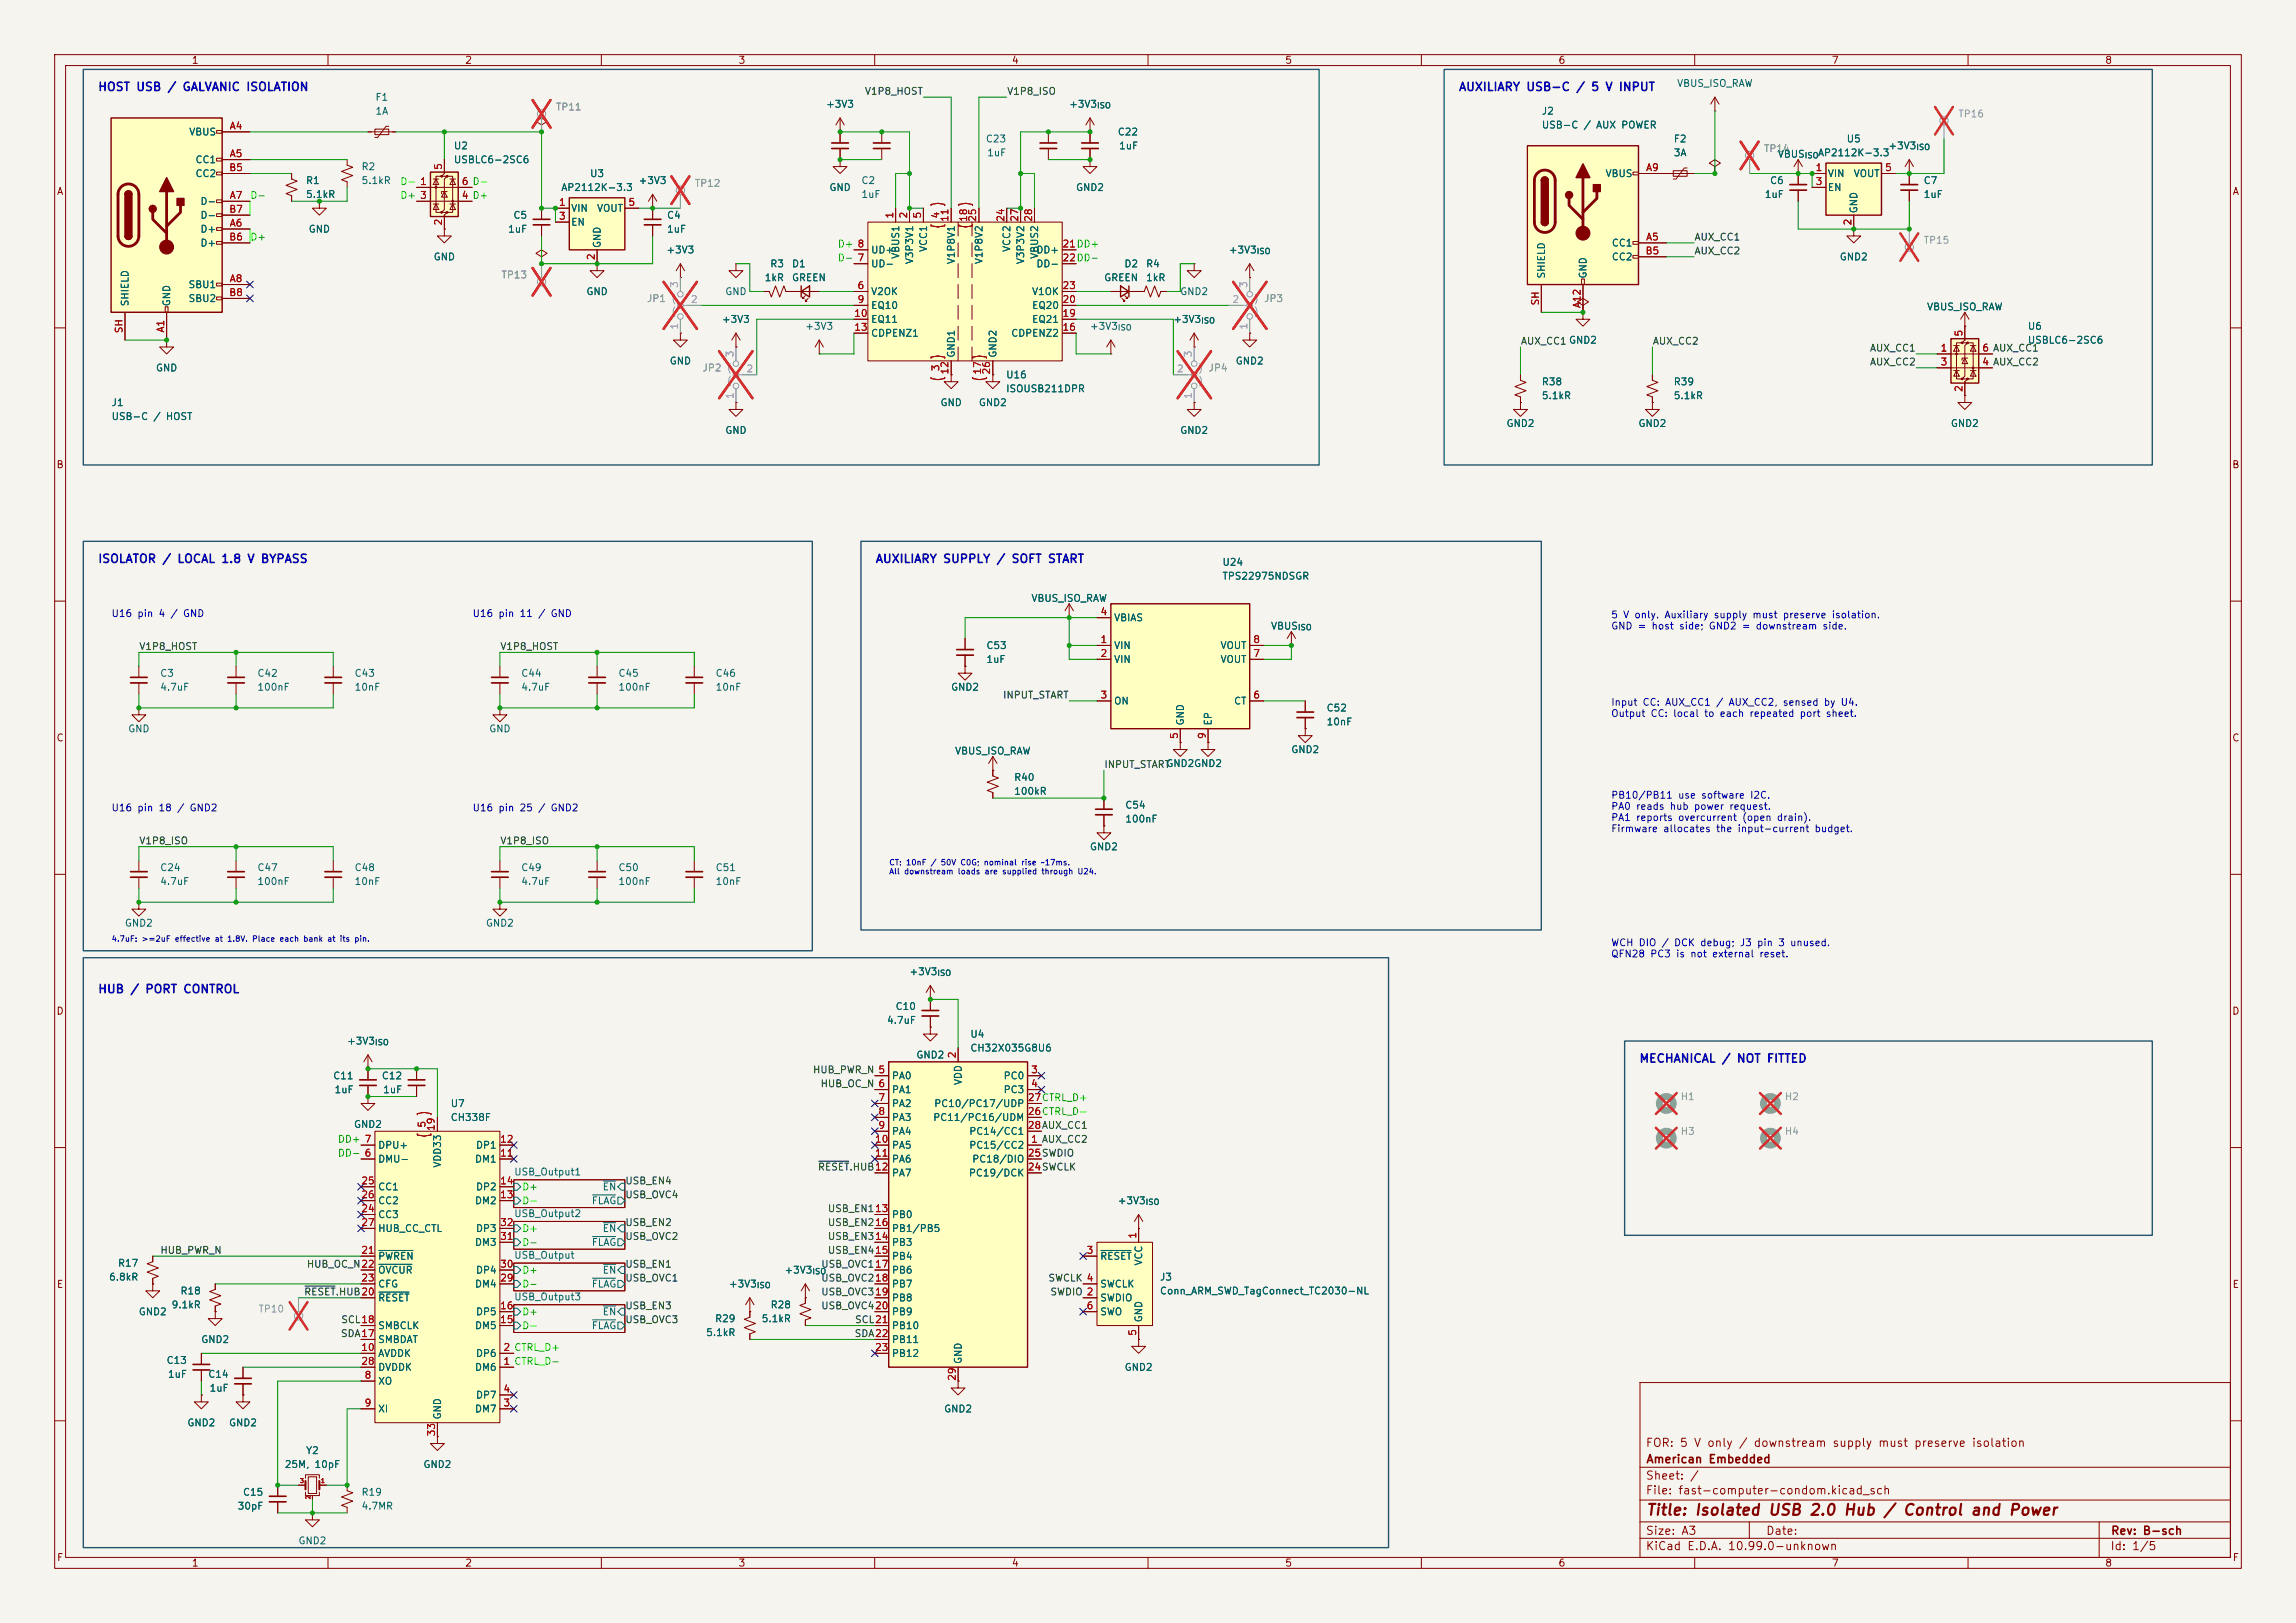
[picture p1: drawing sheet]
<svg xmlns="http://www.w3.org/2000/svg" width="420mm" height="297mm" viewBox="0 0 420 297" stroke-linecap="round" stroke-linejoin="round" font-family="sans-serif">
<defs><g id="words">
<text font-size="2" fill="#840000" x="301" y="277.8">Title: Isolated USB 2.0 Hub / Control and Power</text>
<g font-size="1.5" fill="#0000c2">
<text x="17.8" y="17">HOST USB / GALVANIC ISOLATION</text>
<text x="266.7" y="17">AUXILIARY USB-C / 5 V INPUT</text>
<text x="17.8" y="103.4">ISOLATOR / LOCAL 1.8 V BYPASS</text>
<text x="160.1" y="103.4">AUXILIARY SUPPLY / SOFT START</text>
<text x="17.8" y="182.1">HUB / PORT CONTROL</text>
<text x="299.8" y="194.8">MECHANICAL / NOT FITTED</text>
</g>
<g font-size="1.5" fill="#840000">
<text x="300.9" y="265.1">FOR: 5 V only / downstream supply must preserve isolation</text>
<text x="301" y="268.1">American Embedded</text>
<text x="300.9" y="273.8">File: fast-computer-condom.kicad_sch</text>
<text x="300.9" y="271.1">Sheet: /</text>
<text x="300.9" y="281.2">Size: A3</text>
<text x="322.9" y="281.2">Date:</text>
<text x="386" y="281.2">Rev: B-sch</text>
<text x="300.9" y="284">KiCad E.D.A. 10.99.0-unknown</text>
<text x="385.9" y="284">Id: 1/5</text>
</g>
<g font-size="1.3" fill="#840000">
<text x="35" y="12">1</text>
<text x="85" y="12">2</text>
<text x="135" y="12">3</text>
<text x="185" y="12">4</text>
<text x="235" y="12">5</text>
<text x="285" y="12">6</text>
<text x="335" y="12">7</text>
<text x="385" y="12">8</text>
<text x="10.3" y="36">A</text>
<text x="408.3" y="36">A</text>
<text x="10.2" y="86">B</text>
<text x="408.2" y="86">B</text>
<text x="10.2" y="136">C</text>
<text x="408.2" y="136">C</text>
<text x="10.2" y="186">D</text>
<text x="408.2" y="186">D</text>
<text x="10.3" y="236">E</text>
<text x="408.3" y="236">E</text>
<text x="10.3" y="286">F</text>
<text x="35" y="287">1</text>
<text x="85" y="287">2</text>
<text x="135" y="287">3</text>
<text x="185" y="287">4</text>
<text x="235" y="287">5</text>
<text x="285" y="287">6</text>
<text x="335" y="287">7</text>
<text x="385" y="287">8</text>
<text x="408.3" y="286">F</text>
</g>
<g font-size="1.3" fill="#0f0f0f">
<text x="158.1" y="17.7">V1P8_HOST</text>
<text x="184.1" y="17.7">V1P8_ISO</text>
<text x="309.9" y="46.9">AUX_CC2</text>
<text x="309.9" y="44.3">AUX_CC1</text>
<text x="278.1" y="63.4">AUX_CC1 GND2</text>
<text x="302.2" y="63.4">AUX_CC2</text>
<text x="341.9" y="64.6">AUX_CC1</text>
<text x="341.9" y="67.2">AUX_CC2</text>
<text x="25.4" y="119.3">V1P8_HOST</text>
<text x="91.4" y="119.3">V1P8_HOST</text>
<text x="183.4" y="128.1">INPUT_START</text>
<text x="201.9" y="140.8">INPUT_START</text>
<text x="25.4" y="154.8">V1P8_ISO</text>
<text x="91.4" y="154.8">V1P8_ISO</text>
<text x="148.6" y="196.7">HUB_PWR_N 5</text>
<text x="150" y="199.3">HUB_OC_N 6</text>
<text x="149.5" y="214.5">RESET.HUB12</text>
<text x="114.3" y="219.6">USB_OVC4</text>
<text x="114.3" y="217">USB_EN4</text>
<text x="114.3" y="227.2">USB_OVC2</text>
<text x="114.3" y="224.7">USB_EN2</text>
<text x="151.3" y="227.2">USB_EN314</text>
<text x="151.3" y="224.7">USB_EN216</text>
<text x="151.3" y="222.1">USB_EN113</text>
<text x="29.2" y="229.7">HUB_PWR_N</text>
<text x="56" y="232.3">HUB_OC_N22</text>
<text x="114.3" y="232.3">USB_EN1</text>
<text x="150.1" y="232.3">USB_OVC117</text>
<text x="151.3" y="229.7">USB_EN415</text>
<text x="55.5" y="237.4">RESET.HUB20</text>
<text x="114.3" y="239.9">USB_EN3</text>
<text x="114.3" y="234.8">USB_OVC1</text>
<text x="150.1" y="239.9">USB_OVC420</text>
<text x="150.1" y="237.4">USB_OVC319</text>
<text x="150.1" y="234.8">USB_OVC218</text>
<text x="191.7" y="234.8">SWCLK 4</text>
<text x="192" y="237.4">SWDIO 2</text>
<text x="62.2" y="245">SDA17</text>
<text x="62.3" y="242.4">SCL18</text>
<text x="114.3" y="242.4">USB_OVC3</text>
<text x="156.2" y="245">SDA22</text>
<text x="156.3" y="242.4">SCL21</text>
</g>
<g font-size="1.3" fill="#006464">
<text x="306.7" y="16.2">VBUS_ISO_RAW</text>
<text x="68.6" y="18.7">F1</text>
<text x="68.6" y="21.3">1A</text>
<text x="151" y="20">+3V3</text>
<text x="195.5" y="20">+3V3</text>
<text x="281.9" y="21.3">J2</text>
<text x="281.9" y="23.8">USB-C / AUX POWER</text>
<text x="34.5" y="25.1">VBUS</text>
<text x="82.9" y="27.6">U2</text>
<text x="180.2" y="26.4">C23</text>
<text x="180.5" y="28.9">1uF</text>
<text x="204.4" y="25.1">C22</text>
<text x="204.6" y="27.6">1uF</text>
<text x="306.1" y="26.4">F2</text>
<text x="306.1" y="28.9">3A</text>
<text x="325.1" y="29.2">VBUS</text>
<text x="332.4" y="28.9">AP2112K-3.3</text>
<text x="337.7" y="26.4">U5</text>
<text x="345.3" y="27.6">+3V3</text>
<text x="35.6" y="30.2">CC1</text>
<text x="35.6" y="32.7">CC2</text>
<text x="55.9" y="34">R1</text>
<text x="66" y="31.4">R2</text>
<text x="66" y="34">5.1kR</text>
<text x="82.9" y="30.2">USBLC6-2SC6</text>
<text x="102.6" y="35.3">AP2112K-3.3</text>
<text x="107.8" y="32.7">U3</text>
<text x="116.7" y="34">+3V3</text>
<text x="151.6" y="35.3">GND</text>
<text x="157.5" y="34">C2</text>
<text x="196.7" y="35.3">GND2</text>
<text x="293.6" y="32.7">VBUS</text>
<text x="323.7" y="34">C6</text>
<text x="334.2" y="32.7">VIN</text>
<text x="334.2" y="35.3">EN</text>
<text x="339" y="32.7">VOUT</text>
<text x="351.8" y="34">C7</text>
<text x="36.6" y="37.8">D-</text>
<text x="36.6" y="40.3">D-</text>
<text x="55.9" y="36.5">5.1kR</text>
<text x="93.8" y="40.3">C5</text>
<text x="104.4" y="39.1">VIN</text>
<text x="104.4" y="41.6">EN</text>
<text x="109.1" y="39.1">VOUT</text>
<text x="121.9" y="40.3">C4</text>
<text x="157.5" y="36.5">1uF</text>
<text x="322.7" y="36.5">1uF</text>
<text x="340.1" y="39.1" transform="rotate(-90 340.1 39.1)">GND</text>
<text x="351.8" y="36.5">1uF</text>
<text x="36.6" y="42.9">D+</text>
<text x="36.6" y="45.4">D+</text>
<text x="56.4" y="42.9">GND</text>
<text x="79.2" y="48">GND</text>
<text x="92.8" y="42.9">1uF</text>
<text x="110.2" y="45.5" transform="rotate(-90 110.2 45.5)">GND</text>
<text x="121.8" y="46.7">+3V3</text>
<text x="121.9" y="42.9">1uF</text>
<text x="159.2" y="46.7">UD+</text>
<text x="164.8" y="47.5" transform="rotate(-90 164.8 47.5)">VBUS1</text>
<text x="169.9" y="46.2" transform="rotate(-90 169.9 46.2)">VCC1</text>
<text x="185.1" y="46.2" transform="rotate(-90 185.1 46.2)">VCC2</text>
<text x="189.5" y="46.7">DD+</text>
<text x="190.2" y="47.5" transform="rotate(-90 190.2 47.5)">VBUS2</text>
<text x="224.7" y="46.7">+3V3</text>
<text x="294.7" y="45.4">CC1</text>
<text x="294.7" y="48">CC2</text>
<text x="336.4" y="48">GND2</text>
<text x="34.4" y="53">SBU1</text>
<text x="139.8" y="51.8">1kR</text>
<text x="140.8" y="49.2">R3</text>
<text x="144.8" y="49.2">D1</text>
<text x="144.8" y="51.8">GREEN</text>
<text x="159.2" y="49.2">UD-</text>
<text x="167.3" y="48.5" transform="rotate(-90 167.3 48.5)">V3P3V1</text>
<text x="175" y="48.5" transform="rotate(-90 175 48.5)">V1P8V1</text>
<text x="180" y="48.5" transform="rotate(-90 180 48.5)">V1P8V2</text>
<text x="187.7" y="48.5" transform="rotate(-90 187.7 48.5)">V3P3V2</text>
<text x="189.5" y="49.2">DD-</text>
<text x="201.9" y="51.8">GREEN</text>
<text x="205.6" y="49.2">D2</text>
<text x="209.5" y="49.2">R4</text>
<text x="209.5" y="51.8">1kR</text>
<text x="282.9" y="51.1" transform="rotate(-90 282.9 51.1)">SHIELD</text>
<text x="290.5" y="51.1" transform="rotate(-90 290.5 51.1)">GND</text>
<text x="23.8" y="56.2" transform="rotate(-90 23.8 56.2)">SHIELD</text>
<text x="31.4" y="56.2" transform="rotate(-90 31.4 56.2)">GND</text>
<text x="34.4" y="55.6">SBU2</text>
<text x="107.2" y="54.3">GND</text>
<text x="132" y="59.4">+3V3</text>
<text x="132.6" y="54.3">GND</text>
<text x="159.2" y="54.3">V2OK</text>
<text x="159.2" y="56.8">EQ10</text>
<text x="159.2" y="59.4">EQ11</text>
<text x="188.7" y="54.3">V1OK</text>
<text x="188.7" y="59.4">EQ21</text>
<text x="188.7" y="56.8">EQ20</text>
<text x="214.5" y="59.4">+3V3</text>
<text x="215.8" y="54.3">GND2</text>
<text x="352.4" y="57.1">VBUS_ISO_RAW</text>
<text x="147.2" y="60.7">+3V3</text>
<text x="159.2" y="61.9">CDPENZ1</text>
<text x="175" y="65.6" transform="rotate(-90 175 65.6)">GND1</text>
<text x="182.6" y="65.6" transform="rotate(-90 182.6 65.6)">GND2</text>
<text x="184.9" y="61.9">CDPENZ2</text>
<text x="199.3" y="60.7">+3V3</text>
<text x="286.9" y="63.2">GND2</text>
<text x="370.8" y="60.7">U6</text>
<text x="370.8" y="63.2">USBLC6-2SC6</text>
<text x="28.4" y="68.3">GND</text>
<text x="122.4" y="67">GND</text>
<text x="183.9" y="69.5">U16</text>
<text x="225.9" y="67">GND2</text>
<text x="281.9" y="70.8">R38</text>
<text x="306.1" y="70.8">R39</text>
<text x="20.3" y="74.6">J1</text>
<text x="20.3" y="77.2">USB-C / HOST</text>
<text x="171.9" y="74.6">GND</text>
<text x="178.9" y="74.6">GND2</text>
<text x="183.9" y="72.1">ISOUSB211DPR</text>
<text x="281.9" y="73.4">5.1kR</text>
<text x="306.1" y="73.4">5.1kR</text>
<text x="132.6" y="79.7">GND</text>
<text x="215.8" y="79.7">GND2</text>
<text x="275.5" y="78.4">GND2</text>
<text x="299.6" y="78.4">GND2</text>
<text x="356.7" y="78.4">GND2</text>
<text x="223.5" y="103.8">U24</text>
<text x="223.5" y="106.4">TPS22975NDSGR</text>
<text x="188.6" y="110.4">VBUS_ISO_RAW</text>
<text x="203.7" y="114">VBIAS</text>
<text x="180.3" y="119.1">C53</text>
<text x="203.7" y="119.1">VIN</text>
<text x="223.1" y="119.1">VOUT</text>
<text x="232.4" y="115.5">VBUS</text>
<text x="29.2" y="124.2">C3</text>
<text x="47" y="124.2">C42</text>
<text x="64.8" y="124.2">C43</text>
<text x="95.2" y="124.2">C44</text>
<text x="113" y="124.2">C45</text>
<text x="130.8" y="124.2">C46</text>
<text x="180.3" y="121.6">1uF</text>
<text x="203.7" y="121.6">VIN</text>
<text x="223.1" y="121.6">VOUT</text>
<text x="29.2" y="126.7">4.7uF</text>
<text x="47" y="126.7">100nF</text>
<text x="64.8" y="126.7">10nF</text>
<text x="95.2" y="126.7">4.7uF</text>
<text x="113" y="126.7">100nF</text>
<text x="130.8" y="126.7">10nF</text>
<text x="173.9" y="126.7">GND2</text>
<text x="203.7" y="129.2">ON</text>
<text x="225.6" y="129.2">CT</text>
<text x="242.6" y="130.5">C52</text>
<text x="23.3" y="134.3">GND</text>
<text x="89.4" y="134.3">GND</text>
<text x="216.9" y="132.9" transform="rotate(-90 216.9 132.9)">GND</text>
<text x="221.9" y="132.9" transform="rotate(-90 221.9 132.9)">EP</text>
<text x="242.6" y="133">10nF</text>
<text x="174.6" y="138.4">VBUS_ISO_RAW</text>
<text x="185.4" y="143.2">R40</text>
<text x="213.2" y="140.7">GND2GND2</text>
<text x="236.1" y="138.1">GND2</text>
<text x="185.4" y="145.7">100kR</text>
<text x="205.7" y="148.3">C54</text>
<text x="199.3" y="155.9">GND2</text>
<text x="205.7" y="150.8">100nF</text>
<text x="29.2" y="159.7">C24</text>
<text x="47" y="159.7">C47</text>
<text x="64.8" y="159.7">C48</text>
<text x="95.2" y="159.7">C49</text>
<text x="113" y="159.7">C50</text>
<text x="130.8" y="159.7">C51</text>
<text x="29.2" y="162.3">4.7uF</text>
<text x="47" y="162.3">100nF</text>
<text x="64.8" y="162.3">10nF</text>
<text x="95.2" y="162.3">4.7uF</text>
<text x="113" y="162.3">100nF</text>
<text x="130.8" y="162.3">10nF</text>
<text x="22.7" y="169.9">GND2</text>
<text x="88.8" y="169.9">GND2</text>
<text x="166.3" y="178.8">+3V3</text>
<text x="163.7" y="185.1">C10</text>
<text x="63.4" y="191.5">+3V3</text>
<text x="162.1" y="187.7">4.7uF</text>
<text x="177.4" y="190.2">U4</text>
<text x="60.8" y="197.8">C11</text>
<text x="69.7" y="197.8">C12</text>
<text x="163" y="197.8">PA0</text>
<text x="167.5" y="194">GND2</text>
<text x="177.4" y="192.7">CH32X035G8U6</text>
<text x="183.5" y="197.8">PC0</text>
<text x="61.1" y="200.4">1uF</text>
<text x="70" y="200.4">1uF</text>
<text x="82.3" y="202.9">U7</text>
<text x="163" y="200.4">PA1</text>
<text x="163" y="202.9">PA2</text>
<text x="170.8" y="202.9">PC10/PC17/UDP</text>
<text x="176.2" y="198.7" transform="rotate(-90 176.2 198.7)">VDD</text>
<text x="183.5" y="200.4">PC3</text>
<text x="64.6" y="206.7">GND2</text>
<text x="82.3" y="205.4">CH338F</text>
<text x="163" y="205.4">PA3</text>
<text x="163" y="208">PA4</text>
<text x="170.6" y="205.4">PC11/PC16/UDM</text>
<text x="177.2" y="208">PC14/CC1</text>
<text x="69.1" y="213.1">DMU-</text>
<text x="69.1" y="210.5">DPU+</text>
<text x="81" y="213.8" transform="rotate(-90 81 213.8)">VDD33</text>
<text x="86.8" y="213.1">DM1</text>
<text x="87" y="210.5">DP1</text>
<text x="94" y="215.4">USB_Output1</text>
<text x="163" y="210.5">PA5</text>
<text x="163" y="213.1">PA6</text>
<text x="163" y="215.6">PA7</text>
<text x="177.1" y="215.6">PC19/DCK</text>
<text x="177.2" y="210.5">PC15/CC2</text>
<text x="177.7" y="213.1">PC18/DIO</text>
<text x="69.1" y="218.1">CC1</text>
<text x="69.1" y="220.7">CC2</text>
<text x="86.8" y="220.7">DM2</text>
<text x="87" y="218.1">DP2</text>
<text x="108.1" y="220.7">FLAG</text>
<text x="110.1" y="218.1">EN</text>
<text x="204.4" y="220.7">+3V3</text>
<text x="69.1" y="223.2">CC3</text>
<text x="69.1" y="225.8">HUB_CC_CTL</text>
<text x="87" y="225.8">DP3</text>
<text x="94" y="223">USB_Output2</text>
<text x="110.1" y="225.8">EN</text>
<text x="163" y="223.2">PB0</text>
<text x="163" y="225.8">PB1/PB5</text>
<text x="21.5" y="232.1">R17</text>
<text x="69.1" y="230.8">PWREN</text>
<text x="69.1" y="233.4">OVCUR</text>
<text x="86.8" y="228.3">DM3</text>
<text x="87" y="233.4">DP4</text>
<text x="94" y="230.6">USB_Output</text>
<text x="108.1" y="228.3">FLAG</text>
<text x="110.1" y="233.4">EN</text>
<text x="143.4" y="233.4">+3V3</text>
<text x="163" y="228.3">PB3</text>
<text x="163" y="230.8">PB4</text>
<text x="163" y="233.4">PB6</text>
<text x="201.1" y="230.8">RESET</text>
<text x="209.2" y="231.7" transform="rotate(-90 209.2 231.7)">VCC</text>
<text x="19.8" y="234.6">6.8kR</text>
<text x="31.3" y="239.7">9.1kR</text>
<text x="32.9" y="237.2">R18</text>
<text x="69.1" y="238.5">RESET</text>
<text x="69.1" y="235.9">CFG</text>
<text x="86.8" y="235.9">DM4</text>
<text x="94" y="238.3">USB_Output3</text>
<text x="108.1" y="235.9">FLAG</text>
<text x="133.2" y="235.9">+3V3</text>
<text x="140.9" y="239.7">R28</text>
<text x="163" y="235.9">PB7</text>
<text x="163" y="238.5">PB8</text>
<text x="201.1" y="238.5">SWDIO</text>
<text x="201.1" y="235.9">SWCLK</text>
<text x="212.1" y="234.6">J3</text>
<text x="212.1" y="237.2">Conn_ARM_SWD_TagConnect_TC2030-NL</text>
<text x="25.3" y="241">GND2</text>
<text x="69.1" y="243.5">SMBCLK</text>
<text x="86.8" y="243.5">DM5</text>
<text x="87" y="241">DP5</text>
<text x="108.1" y="243.5">FLAG</text>
<text x="110.1" y="241">EN</text>
<text x="129.1" y="244.8">5.1kR</text>
<text x="130.7" y="242.3">R29</text>
<text x="139.2" y="242.3">5.1kR</text>
<text x="163" y="241">PB9</text>
<text x="163" y="243.5">PB10</text>
<text x="201.1" y="241">SWO</text>
<text x="209.2" y="242.1" transform="rotate(-90 209.2 242.1)">GND</text>
<text x="30.4" y="249.9">C13</text>
<text x="36.7" y="246.1">GND2</text>
<text x="69.1" y="248.6">AVDDK</text>
<text x="69.1" y="246.1">SMBDAT</text>
<text x="69.1" y="251.2">DVDDK</text>
<text x="86.8" y="251.2">DM6</text>
<text x="87" y="248.6">DP6</text>
<text x="163" y="246.1">PB11</text>
<text x="163" y="248.6">PB12</text>
<text x="176.2" y="249.7" transform="rotate(-90 176.2 249.7)">GND</text>
<text x="205.6" y="251.2">GND2</text>
<text x="30.6" y="252.4">1uF</text>
<text x="38" y="252.4">C14</text>
<text x="38.2" y="255">1uF</text>
<text x="69.1" y="253.7">XO</text>
<text x="87" y="256.2">DP7</text>
<text x="34.2" y="261.3">GND2</text>
<text x="41.8" y="261.3">GND2</text>
<text x="69.1" y="258.8">XI</text>
<text x="81" y="259.9" transform="rotate(-90 81 259.9)">GND</text>
<text x="86.8" y="258.8">DM7</text>
<text x="172.6" y="258.8">GND2</text>
<text x="52" y="268.9">25M, 10pF</text>
<text x="55.9" y="266.4">Y2</text>
<text x="77.3" y="268.9">GND2</text>
<text x="44.3" y="274">C15</text>
<text x="66" y="274">R19</text>
<text x="43.4" y="276.6">30pF</text>
<text x="66" y="276.6">4.7MR</text>
<text x="54.5" y="282.9">GND2</text>
</g>
<g font-size="1.3" fill="#a90000">
<text x="41.9" y="24">A4</text>
<text x="41.9" y="29.1">A5</text>
<text x="41.8" y="31.6">B5</text>
<text x="76.7" y="34.2">1</text>
<text x="81.1" y="31.2" transform="rotate(-90 81.1 31.2)">5</text>
<text x="84.4" y="34.2">6 D-</text>
<text x="84.4" y="34.2">6</text>
<text x="301" y="31.6">A9</text>
<text x="332" y="31.6">1</text>
<text x="332" y="34.2">3</text>
<text x="344.7" y="31.6">5</text>
<text x="41.8" y="39.2">B7</text>
<text x="41.9" y="41.8">A6</text>
<text x="41.9" y="36.7">A7</text>
<text x="76.7" y="36.7">3</text>
<text x="81.1" y="41.4" transform="rotate(-90 81.1 41.4)">2</text>
<text x="84.4" y="36.7">4 D+</text>
<text x="84.4" y="36.7">4</text>
<text x="102.1" y="38">1</text>
<text x="102.1" y="40.5">3</text>
<text x="114.8" y="38">5</text>
<text x="163.7" y="40.1" transform="rotate(-90 163.7 40.1)">1</text>
<text x="166.2" y="40.1" transform="rotate(-90 166.2 40.1)">2</text>
<text x="168.8" y="40.1" transform="rotate(-90 168.8 40.1)">5</text>
<text x="172.1" y="40.1" transform="rotate(-90 172.1 40.1)">4</text>
<text x="173.8" y="40.7" transform="rotate(-90 173.8 40.7)">11</text>
<text x="177.2" y="40.7" transform="rotate(-90 177.2 40.7)">18</text>
<text x="178.9" y="40.7" transform="rotate(-90 178.9 40.7)">25</text>
<text x="184" y="40.7" transform="rotate(-90 184 40.7)">24</text>
<text x="186.6" y="40.7" transform="rotate(-90 186.6 40.7)">27</text>
<text x="189.1" y="40.7" transform="rotate(-90 189.1 40.7)">28</text>
<text x="339" y="41.4" transform="rotate(-90 339 41.4)">2</text>
<text x="41.8" y="44.3">B6</text>
<text x="109.1" y="47.7" transform="rotate(-90 109.1 47.7)">2</text>
<text x="156.7" y="45.6">8</text>
<text x="194.2" y="45.6">21DD+</text>
<text x="194.2" y="45.6">21</text>
<text x="300.9" y="46.9">B5</text>
<text x="301" y="44.3">A5</text>
<text x="41.9" y="51.9">A8</text>
<text x="156.7" y="53.2">6</text>
<text x="156.7" y="48.1">7</text>
<text x="194.2" y="48.1">22DD-</text>
<text x="194.2" y="53.2">23</text>
<text x="194.2" y="48.1">22</text>
<text x="41.8" y="54.5">B8</text>
<text x="156.1" y="58.3">10</text>
<text x="156.7" y="55.7">9</text>
<text x="194.2" y="58.3">19</text>
<text x="194.2" y="55.7">20</text>
<text x="281.8" y="56" transform="rotate(-90 281.8 56)">SH</text>
<text x="289.4" y="56.5" transform="rotate(-90 289.4 56.5)">A12</text>
<text x="22.7" y="61.1" transform="rotate(-90 22.7 61.1)">SH</text>
<text x="30.3" y="61" transform="rotate(-90 30.3 61)">A1</text>
<text x="156.1" y="60.8">13</text>
<text x="194.2" y="60.8">16</text>
<text x="354.9" y="64.6">1</text>
<text x="359.3" y="61.7" transform="rotate(-90 359.3 61.7)">5</text>
<text x="362.5" y="64.6">6 AUX_CC1</text>
<text x="362.5" y="64.6">6</text>
<text x="172.1" y="68" transform="rotate(-90 172.1 68)">3</text>
<text x="173.8" y="68.6" transform="rotate(-90 173.8 68.6)">12</text>
<text x="179.7" y="68.6" transform="rotate(-90 179.7 68.6)">17</text>
<text x="181.4" y="68.6" transform="rotate(-90 181.4 68.6)">26</text>
<text x="354.9" y="67.2">3</text>
<text x="359.3" y="71.9" transform="rotate(-90 359.3 71.9)">2</text>
<text x="362.5" y="67.2">4 AUX_CC2</text>
<text x="362.5" y="67.2">4</text>
<text x="201.2" y="112.9">4</text>
<text x="201.2" y="118">1</text>
<text x="229.1" y="118">8</text>
<text x="201.2" y="120.5">2</text>
<text x="229.1" y="120.5">7</text>
<text x="201.2" y="128.1">3</text>
<text x="229.1" y="128.1">6</text>
<text x="215.8" y="135.4" transform="rotate(-90 215.8 135.4)">5</text>
<text x="220.8" y="135.4" transform="rotate(-90 220.8 135.4)">9</text>
<text x="160.6" y="196.7">5</text>
<text x="175.1" y="193.8" transform="rotate(-90 175.1 193.8)">2</text>
<text x="188.5" y="196.7">3</text>
<text x="160.6" y="201.8">7</text>
<text x="160.6" y="199.3">6</text>
<text x="187.9" y="201.8">27CTRL_D+</text>
<text x="187.9" y="201.8">27</text>
<text x="188.5" y="199.3">4</text>
<text x="66.6" y="209.4">7</text>
<text x="78.1" y="206.5" transform="rotate(-90 78.1 206.5)">5</text>
<text x="79.8" y="207.1" transform="rotate(-90 79.8 207.1)">19</text>
<text x="91.4" y="209.4">12</text>
<text x="160" y="209.4">10</text>
<text x="160.6" y="204.3">8</text>
<text x="160.6" y="206.9">9</text>
<text x="187.9" y="204.3">26CTRL_D-</text>
<text x="187.9" y="206.9">28AUX_CC1</text>
<text x="187.9" y="204.3">26</text>
<text x="187.9" y="206.9">28</text>
<text x="188.5" y="209.4">1 AUX_CC2</text>
<text x="188.5" y="209.4">1</text>
<text x="66.6" y="212">6</text>
<text x="91.4" y="212">11</text>
<text x="160" y="212">11</text>
<text x="160" y="214.5">12</text>
<text x="187.9" y="214.5">24SWCLK</text>
<text x="187.9" y="212">25SWDIO</text>
<text x="187.9" y="214.5">24</text>
<text x="187.9" y="212">25</text>
<text x="66" y="217">25</text>
<text x="66" y="219.6">26</text>
<text x="91.4" y="219.6">13</text>
<text x="91.4" y="217">14</text>
<text x="66" y="222.1">24</text>
<text x="66" y="224.7">27</text>
<text x="91.4" y="227.2">31</text>
<text x="91.4" y="224.7">32</text>
<text x="160" y="222.1">13</text>
<text x="160" y="227.2">14</text>
<text x="160" y="224.7">16</text>
<text x="208.1" y="226.8" transform="rotate(-90 208.1 226.8)">1</text>
<text x="66" y="229.7">21</text>
<text x="66" y="232.3">22</text>
<text x="91.4" y="232.3">30</text>
<text x="160" y="229.7">15</text>
<text x="160" y="232.3">17</text>
<text x="198.7" y="229.7">3</text>
<text x="66" y="234.8">23</text>
<text x="66" y="237.4">20</text>
<text x="91.4" y="239.9">16</text>
<text x="91.4" y="234.8">29</text>
<text x="160" y="234.8">18</text>
<text x="160" y="237.4">19</text>
<text x="160" y="239.9">20</text>
<text x="198.7" y="239.9">6</text>
<text x="198.7" y="237.4">2</text>
<text x="198.7" y="234.8">4</text>
<text x="66" y="245">17</text>
<text x="66" y="242.4">18</text>
<text x="91.4" y="242.4">15</text>
<text x="160" y="242.4">21</text>
<text x="160" y="245">22</text>
<text x="208.1" y="244.6" transform="rotate(-90 208.1 244.6)">5</text>
<text x="66" y="247.5">10</text>
<text x="66" y="250.1">28</text>
<text x="92" y="250.1">1 CTRL_D-</text>
<text x="92" y="247.5">2 CTRL_D+</text>
<text x="92" y="250.1">1</text>
<text x="92" y="247.5">2</text>
<text x="160" y="247.5">23</text>
<text x="66.6" y="252.6">8</text>
<text x="66.6" y="257.7">9</text>
<text x="92" y="257.7">3</text>
<text x="92" y="255.1">4</text>
<text x="175.1" y="252.8" transform="rotate(-90 175.1 252.8)">29</text>
<text x="79.9" y="263" transform="rotate(-90 79.9 263)">33</text>
</g>
<g font-size="1.3" fill="#939391">
<text x="101.6" y="20.5">TP11</text>
<text x="358.1" y="21.8">TP16</text>
<text x="322.6" y="28.1">TP14</text>
<text x="127" y="34.5">TP12</text>
<text x="351.8" y="44.9">TP15</text>
<text x="91.6" y="51.3">TP13</text>
<text x="118.2" y="55.6">JP1</text>
<text x="231.1" y="55.6">JP3</text>
<text x="128.4" y="68.3">JP2</text>
<text x="221" y="68.3">JP4</text>
<text x="307.3" y="201.6">H1</text>
<text x="326.4" y="201.6">H2</text>
<text x="307.3" y="208">H3</text>
<text x="326.4" y="208">H4</text>
<text x="47.2" y="240.5">TP10</text>
</g>
<g font-size="1.3" fill="#0f0">
<text x="73.1" y="34.2">D- 1</text>
<text x="45.7" y="36.7">D-</text>
<text x="73.1" y="36.7">D+ 3</text>
<text x="45.7" y="44.3">D+</text>
<text x="153.1" y="45.6">D+ 8</text>
<text x="153.1" y="48.1">D- 7</text>
<text x="61.7" y="209.4">DD+ 7</text>
<text x="61.7" y="212">DD- 6</text>
<text x="95.4" y="218.1">D+</text>
<text x="95.4" y="220.7">D-</text>
<text x="95.4" y="225.8">D+</text>
<text x="95.4" y="233.4">D+</text>
<text x="95.4" y="228.3">D-</text>
<text x="95.4" y="235.9">D-</text>
<text x="95.4" y="241">D+</text>
<text x="95.4" y="243.5">D-</text>
</g>
<g font-size="1.3" fill="#a5a4a2">
<text x="124.3" y="52.8" transform="rotate(-90 124.3 52.8)">3</text>
<text x="228.5" y="52.8" transform="rotate(-90 228.5 52.8)">3</text>
<text x="126.3" y="55.7">2</text>
<text x="225.3" y="55.7">2</text>
<text x="124.3" y="60.4" transform="rotate(-90 124.3 60.4)">1</text>
<text x="134.5" y="65.5" transform="rotate(-90 134.5 65.5)">3</text>
<text x="218.3" y="65.5" transform="rotate(-90 218.3 65.5)">3</text>
<text x="228.5" y="60.4" transform="rotate(-90 228.5 60.4)">1</text>
<text x="136.4" y="68.4">2</text>
<text x="215.2" y="68.4">2</text>
<text x="134.5" y="73.1" transform="rotate(-90 134.5 73.1)">1</text>
<text x="218.3" y="73.1" transform="rotate(-90 218.3 73.1)">1</text>
</g>
<g font-size="1.3" fill="#0000c2">
<text x="20.3" y="113.2">U16 pin 4 / GND</text>
<text x="86.3" y="113.2">U16 pin 11 / GND</text>
<text x="294.6" y="113.5">5 V only. Auxiliary supply must preserve isolation.</text>
<text x="294.6" y="115.5">GND = host side; GND2 = downstream side.</text>
<text x="294.6" y="129.5">Input CC: AUX_CC1 / AUX_CC2, sensed by U4.</text>
<text x="294.6" y="131.5">Output CC: local to each repeated port sheet.</text>
<text x="20.3" y="148.8">U16 pin 18 / GND2</text>
<text x="86.3" y="148.8">U16 pin 25 / GND2</text>
<text x="294.6" y="146.5">PB10/PB11 use software I2C.</text>
<text x="294.6" y="148.5">PA0 reads hub power request.</text>
<text x="294.6" y="150.5">PA1 reports overcurrent (open drain).</text>
<text x="294.6" y="152.6">Firmware allocates the input-current budget.</text>
<text x="294.6" y="173.5">WCH DIO / DCK debug; J3 pin 3 unused.</text>
<text x="294.6" y="175.5">QFN28 PC3 is not external reset.</text>
</g>
<g font-size="1" fill="#006464">
<text x="200.6" y="20.1">ISO</text>
<text x="330" y="29.2">ISO</text>
<text x="350.4" y="27.7">ISO</text>
<text x="229.8" y="46.7">ISO</text>
<text x="219.6" y="59.4">ISO</text>
<text x="204.4" y="60.7">ISO</text>
<text x="237.3" y="115.6">ISO</text>
<text x="171.4" y="178.8">ISO</text>
<text x="68.5" y="191.5">ISO</text>
<text x="209.5" y="220.7">ISO</text>
<text x="148.5" y="233.4">ISO</text>
<text x="138.3" y="236">ISO</text>
</g>
<g font-size="1" fill="#0000c2">
<text x="162.6" y="158.6">CT: 10nF / 50V C0G; nominal rise ~17ms.</text>
<text x="162.6" y="160.2">All downstream loads are supplied through U24.</text>
<text x="20.3" y="172.6">4.7uF: &gt;=2uF effective at 1.8V. Place each bank at its pin.</text>
</g>
<g font-size=".8" fill="#a90000">
<text x="54.8" y="271.6">3</text>
<text x="56.9" y="274.4" transform="rotate(-90 56.9 274.4)">2</text>
<text x="58.6" y="271.6">1</text>
</g>
</g></defs>
<path d="M0 0h420v297h-420z" fill="#f5f4ef" stroke="#f5f4ef" stroke-width=".18"/>
<g fill="none" stroke="#840000" stroke-width=".18">
<path d="M10 10h400v277h-400zM12 12h396v273h-396zM60 10v2M110 10v2M160 10v2M210 10v2M260 10v2M310 10v2M360 10v2M10 60h2M408 60h2M10 110h2"/>
<path d="M408 110h2M10 160h2M408 160h2M10 210h2M94 215.9h20.3v5.1h-20.3zM408 210h2M94 238.8h20.3v5h-20.3zM94 231.1h20.3v5.1h-20.3zM94 223.5h20.3v5.1h-20.3zM300 253h108v32h-108zM10 260h2M300 278.5h108"/>
<path d="M300 274.5h108M300 268.5h108M320 278.5v3M384 278.5v6.5M408 260h2M60 285v2M110 285v2M160 285v2M210 285v2M260 285v2M300 281.5h108M310 285v2"/>
<path d="M360 285v2"/>
</g>
<g fill="none" stroke="#006464" stroke-width=".18">
<path d="M94 216.5h.6l.6 .7-.6 .6h-.6zM94 219.1h.6l.6 .6-.6 .6h-.6zM108.4 218.7h4.2M110.4 216.1h2.2M113 219.1h.7l.6 .6-.6 .6h-.7zM113.7 216.5h.6v1.3h-.6l-.7-.6zM94 239.4h.6l.6 .6-.6 .7h-.6zM94 231.8h.6l.6 .6-.6 .6h-.6zM94 234.3h.6l.6 .6-.6 .7h-.6zM94 224.2h.6l.6 .6-.6 .6h-.6zM94 226.7h.6l.6 .6-.6 .7h-.6zM108.4 233.9h4.2"/>
<path d="M108.4 226.3h4.2M110.4 239h2.2M110.4 231.4h2.2M110.4 223.7h2.2M113 234.3h.7l.6 .6-.6 .7h-.7zM113 226.7h.7l.6 .6-.6 .7h-.7zM113.7 239.4h.6v1.3h-.6l-.7-.7zM113.7 231.8h.6v1.2h-.6l-.7-.6zM113.7 224.2h.6v1.2h-.6l-.7-.6zM94 241.9h.6l.6 .7-.6 .6h-.6zM108.4 241.5h4.2M113 241.9h.7l.6 .7-.6 .6h-.7z"/>
</g>
<path d="M78.7 31.5h5.1v8.1h-5.1z" fill="#ffffc2"/>
<path d="M78.7 31.5h5.1v8.1h-5.1z" fill="none" stroke="#840000" stroke-width=".25"/>
<path d="M78.7 34.3h5.1M78.7 36.8h5.1M79.2 37.3h1.1M79.8 32.8l.5 1h-1.1z" fill="none" stroke="#840000" stroke-width=".18"/>
<circle cx="79.8" cy="34.3" r=".25" fill="#840000"/>
<path d="M79.2 32.8h1.1M79.8 37.3l.5 1.1h-1.1z" fill="none" stroke="#840000" stroke-width=".18"/>
<circle cx="80.8" cy="32.3" r=".25" fill="#840000"/>
<path d="M80.8 32.3h-1v6.6h1M81.8 35.1h-1v.3" fill="none" stroke="#840000" stroke-width=".18"/>
<circle cx="80.8" cy="38.9" r=".25" fill="#840000"/>
<path d="M81.3 31.8l-.5 .5h1l-.5 .5v5.6l-.5 .5h1l-.5 .5" fill="none" stroke="#840000" stroke-width=".18"/>
<circle cx="81.8" cy="32.3" r=".25" fill="#840000"/>
<path d="M81.3 35.1l.5 1h-1zM81.8 32.3h1v6.6h-1" fill="none" stroke="#840000" stroke-width=".18"/>
<circle cx="81.8" cy="38.9" r=".25" fill="#840000"/>
<path d="M82.3 32.8h1M82.3 37.3h1" fill="none" stroke="#840000" stroke-width=".18"/>
<circle cx="82.8" cy="36.8" r=".25" fill="#840000"/>
<g fill="none" stroke="#840000" stroke-width=".18">
<path d="M76.2 34.3h2.5M76.2 36.8h2.5M81.3 29.2v2.6M81.3 39.4v2.5M82.8 32.8l.5 1h-1zM82.8 37.3l.5 1.1h-1zM83.8 34.3h2.6M83.8 36.8h2.6M153.7 24.1v2.1M153.7 27.2v2M81.3 41.9v1.3h1.2l-1.2 1.3-1.3-1.3h1.3M81.3 41.9h.1"/>
<path d="M144.8 53.3h5.1M147.3 54.1l-.5 .5h.3h-.3v-.2M147.8 54.6l-.5 .5h.3h-.3v-.2M91.4 121.9v2.1M91.4 125v2"/>
</g>
<path d="M152.1 26.2h3.1M152.1 27.2h3.1M89.9 124h3.1M89.9 125h3.1" fill="none" stroke="#840000" stroke-width=".3"/>
<path d="M146.6 53.3l1.5-1v2.1zM146.6 52.3v2.1" fill="none" stroke="#840000" stroke-width=".25"/>
<g fill="none" stroke="#9c9b98" stroke-width=".18">
<path d="M99.1 48.3v2.5M123.4 56.1a1.44 1.44 0 0 0 0 1.8M123.4 53.8a1.44 1.44 0 0 0 0 1.8M124.5 50.8v2.5M124.5 58.4v2.6M125 55.9h3.3"/>
<circle cx="99.1" cy="51.6" r=".76"/>
<circle cx="124.5" cy="53.8" r=".51"/>
<circle cx="124.5" cy="57.9" r=".51"/>
<circle cx="124.5" cy="55.9" r=".51"/>
</g>
<path d="M97.4 49l3.3 5.1M100.7 49l-3.3 5.1M121.4 51.6l6.1 8.6M127.5 51.6l-6.1 8.6" fill="none" stroke="#e12e31" stroke-width=".46"/>
<path d="M104.1 36.2h10.2v9.5h-10.2z" fill="#ffffc2"/>
<path d="M104.1 36.2h10.2v9.5h-10.2zM205 52.3l1.5 1-1.5 1.1zM206.5 52.3v2.1" fill="none" stroke="#840000" stroke-width=".25"/>
<g fill="none" stroke="#840000" stroke-width=".18">
<path d="M63.5 29.2v1l1 .4-2 .8 2 .7-2 .8 1 .4v1M101.6 38.1h2.5M114.3 38.1h2.5M119.4 38.1h.1M119.4 35.6v4.5M119.4 35.6l-.8 1.2M119.4 35.6l.7 1.2M161.3 24.1v2.1M161.3 27.2v2M313.7 30.5l1-.7-1-.6-1 .6 1 .7v1.3M313.7 31.8h.1M101.6 40.6h2.5"/>
<path d="M109.2 45.7v2.6M119.4 41.1v2.1M203.2 53.3h5.1M205.2 54.6l.5 .5h-.2h.2v-.2M205.7 54.1l.5 .5h-.2h.2v-.2M302.3 68.6v1l1 .4-2.1 .7 2.1 .8-2.1 .8 1.1 .3v1.1M236.2 118.1h.1M236.2 115.6l-.7 1.2M236.2 115.6l.8 1.2M236.2 115.6v2.5M61 121.9v2.1M61 125v2"/>
<path d="M221 135.9v1.3h1.2l-1.2 1.2-1.3-1.2h1.3M221 135.9h.1M61 157.5v2M201.9 151.1v1.3h1.3l-1.3 1.3-1.2-1.3h1.2M201.9 151.1h.1M201.9 146.1v2M201.9 149.1v2M61 160.5v2.1M67.3 195.6v2M67.3 198.6v2.1M147.3 237.5h.1M147.3 234.9l-.7 1.3"/>
<path d="M147.3 234.9l.8 1.3M147.3 234.9v2.6M50.8 271.8v2M50.8 274.8v2.1"/>
</g>
<circle cx="304.8" cy="208.3" r="1.27" fill="none" stroke="#9c9b98" stroke-width="1.3"/>
<path d="M302.9 206.4l3.8 3.8M306.7 206.4l-3.8 3.8" fill="none" stroke="#e12e31" stroke-width=".46"/>
<g fill="none" stroke="#840000" stroke-width=".3">
<path d="M159.8 26.2h3M159.8 27.2h3M117.9 40.1h3M117.9 41.1h3M59.4 124h3.1M59.4 125h3.1M59.4 159.5h3.1M200.4 148.1h3.1M200.4 149.1h3.1M59.4 160.5h3.1M65.8 197.6h3M65.8 198.6h3"/>
<path d="M49.3 273.8h3M49.3 274.8h3"/>
</g>
<path d="M162.6 194.3h25.4v55.9h-25.4z" fill="#ffffc2"/>
<path d="M162.6 194.3h25.4v55.9h-25.4z" fill="none" stroke="#840000" stroke-width=".25"/>
<g fill="none" stroke="#840000" stroke-width=".18">
<path d="M58.4 36.8v1.3h1.3l-1.3 1.3-1.3-1.3h1.3M58.4 36.8h.1M67.3 24.1h5.1M68.6 23.6h2.5v1h-2.5zM71.1 23.1h-.5l-1.5 2h-.5M99.1 22.9l1-.7-1-.6-1.1 .6 1.1 .7v1.2M99.1 24.1h.1M199.4 24.1v2.1M199.4 27.2v2M304.8 31.8h5.1M306.1 31.2h2.5v1.1h-2.5zM308.6 30.7h-.5l-1.5 2.1h-.5"/>
<path d="M99.1 47l1-.6-1-.7-1.1 .7 1.1 .6v1.3M99.1 48.3h.1M109.2 48.3v1.2h1.3l-1.3 1.3-1.3-1.3h1.3M109.2 48.3h.1M124.5 50.8h.1M124.5 48.3l-.8 1.2M124.5 48.3l.7 1.2M124.5 48.3v2.5M139.7 53.3h1l.4 1.1 .8-2.1 .7 2.1 .8-2.1 .4 1h1M218.4 48.3v1.2h1.3l-1.3 1.3-1.2-1.3h1.2M218.4 48.3h.1M228.6 50.8h.1"/>
<path d="M228.6 48.3l-.8 1.2M228.6 48.3l.8 1.2M228.6 48.3v2.5M289.6 57.2v1.2h-1.3l1.3 1.3 1.2-1.3h-1.2M289.6 57.2h.1M289.6 55.9l1-.7-1-.6-1.1 .6 1.1 .7v1.3M30.5 62.2v1.3h1.2l-1.2 1.3-1.3-1.3h1.3M30.5 62.2h.1M124.5 61v1.2h1.2l-1.2 1.3-1.3-1.3h1.3M124.5 61h.1M149.9 64.8h.1M149.9 62.2l-.8 1.3"/>
<path d="M149.9 62.2l.7 1.3M149.9 62.2v2.6M218.4 73.7v1.2h1.3l-1.3 1.3-1.2-1.3h1.2M218.4 73.7h.1M278.1 73.7v1.2h1.3l-1.3 1.3-1.2-1.3h1.2M278.1 73.7h.1M278.1 68.6v1l1 .4-2 .7 2 .8-2 .8 1 .3v1.1M176.5 116.8v2.1M176.5 119.9v2M25.4 129.5v1.3h1.3l-1.3 1.3-1.3-1.3h1.3M25.4 129.5h.1M25.4 121.9v2.1"/>
<path d="M25.4 125v2M43.2 121.9v2.1M43.2 125v2M127 121.9v2.1M127 125v2M181.6 138.4v3.6l1 .4-2 .7 2 .8-2 .8 1 .3v1.1M181.6 138.4l-.8 1.3M181.6 138.4l.8 1.3M238.8 128.3v2M238.8 131.3v2.1M43.2 157.5v2M127 157.5v2"/>
<path d="M181.6 141h.1M25.4 165.1v1.3h1.3l-1.3 1.2-1.3-1.2h1.3M25.4 165.1h.1M43.2 160.5v2.1M127 160.5v2.1M67.3 195.6h.1M67.3 193l-.8 1.3M67.3 193l.8 1.3M67.3 193v2.6M160 196.9h2.6M160 199.4h2.6M170.2 182.9h.1"/>
<path d="M170.2 188v1.2h-1.3l1.3 1.3 1.2-1.3h-1.2M170.2 188h.1M170.2 180.3l.7 1.3M170.2 180.3l-.8 1.3M170.2 180.3v4.6M170.2 185.9v2.1M175.3 191.8v2.5M188 196.9h2.5M188 199.4h2.5M160 209.6h2.6M160 201.9h2.6M160 204.5h2.6"/>
<path d="M160 207h2.6M160 212.1h2.6M160 214.6h2.6M188 209.6h2.5M188 201.9h2.5M188 204.5h2.5M188 207h2.5M188 212.1h2.5M188 214.6h2.5M39.4 234.9v1.1l-1 .3 2 .8-2 .8 2 .7-1 .4v1M137.2 237.5l-.8 1.3M137.2 237.5l.7 1.3"/>
<path d="M137.2 237.5v2.5M160 222.2h2.6M160 227.3h2.6M160 229.9h2.6M160 232.4h2.6M160 234.9h2.6M160 237.5h2.6M160 224.8h2.6M208.3 224.8h.1M208.3 222.2l.7 1.3M208.3 222.2l-.8 1.3M208.3 222.2v2.6"/>
<path d="M36.8 247.6v2.1M36.8 250.7v2M44.4 255.3v1.2h-1.2l1.2 1.3 1.3-1.3h-1.3M44.4 255.3h.1M137.2 240h.1M160 240h2.6M160 242.6h2.6M160 245.1h2.6M160 247.6h2.6M175.3 250.2v2.5M208.3 245.1v1.3h1.2l-1.2 1.2-1.3-1.2h1.3M208.3 245.1h.1"/>
<path d="M54.6 271.8h1.3M55.9 270.5v-.6h2.5v.6M55.9 273v.7h2.5v-.7M56.4 270.3h1.5v3h-1.5zM57.1 273.7v.6M58.4 271.8h1.3M80 262.9v1.3h-1.3l1.3 1.2 1.3-1.2h-1.3M80 262.9h.1"/>
</g>
<g fill="none" stroke="#840000" stroke-width=".3">
<path d="M197.9 26.2h3M197.9 27.2h3M175 118.9h3.1M175 119.9h3.1M23.9 124h3M23.9 125h3M41.7 124h3M41.7 125h3M125.5 124h3M125.5 125h3M237.2 130.3h3.1M237.2 131.3h3.1"/>
<path d="M41.7 159.5h3M125.5 159.5h3M41.7 160.5h3M125.5 160.5h3M168.7 184.9h3M168.7 185.9h3M35.3 249.7h3.1M35.3 250.7h3.1"/>
</g>
<g fill="none" stroke="#9c9b98" stroke-width=".18">
<path d="M224.8 55.9h3.3M228.6 50.8v2.5M228.6 58.4v2.6M229.6 56.1a1.44 1.44 0 0 1 0 1.8M229.6 53.8a1.44 1.44 0 0 1 0 1.8M133.6 68.8a1.44 1.44 0 0 0 0 1.8M133.6 66.5a1.44 1.44 0 0 0 0 1.8M134.6 63.5v2.5M134.6 71.1v2.6M135.1 68.6h3.3M214.6 68.6h3.3M218.4 63.5v2.5"/>
<path d="M218.4 71.1v2.6M219.5 68.8a1.44 1.44 0 0 1 0 1.8M219.5 66.5a1.44 1.44 0 0 1 0 1.8"/>
<circle cx="228.6" cy="53.8" r=".51"/>
<circle cx="228.6" cy="57.9" r=".51"/>
<circle cx="228.6" cy="55.9" r=".51"/>
<circle cx="134.6" cy="70.6" r=".51"/>
<circle cx="134.6" cy="66.5" r=".51"/>
<circle cx="134.6" cy="68.6" r=".51"/>
<circle cx="218.4" cy="70.6" r=".51"/>
<circle cx="218.4" cy="66.5" r=".51"/>
<circle cx="218.4" cy="68.6" r=".51"/>
</g>
<path d="M225.6 51.6l6.1 8.6M231.7 51.6l-6.1 8.6M131.5 64.3l6.1 8.6M137.6 64.3l-6.1 8.6M215.4 64.3l6.1 8.6M221.5 64.3l-6.1 8.6M321.9 206.4l3.9 3.8M325.8 206.4l-3.9 3.8" fill="none" stroke="#e12e31" stroke-width=".46"/>
<circle cx="323.9" cy="208.3" r="1.27" fill="none" stroke="#9c9b98" stroke-width="1.3"/>
<path d="M55.9 271v1.5M58.4 271v1.5" fill="none" stroke="#840000" stroke-width=".38"/>
<path d="M203.2 110.5h25.4v22.9h-25.4z" fill="#ffffc2"/>
<path d="M203.2 110.5h25.4v22.9h-25.4z" fill="none" stroke="#840000" stroke-width=".25"/>
<g fill="none" stroke="#840000" stroke-width=".18">
<path d="M200.7 118.1h2.5M200.7 113h2.5M228.6 118.1h2.5M200.7 120.7h2.5M200.7 128.3h2.5M215.9 133.4v2.5M221 133.4v2.5M228.6 120.7h2.5M228.6 128.3h2.5M109.2 157.5v2M109.2 160.5v2.1M27.9 234.9v1.3h-1.2l1.2 1.3 1.3-1.3h-1.3"/>
<path d="M27.9 234.9h.1M27.9 229.9v1l-1 .4 2.1 .7-2.1 .8 2.1 .8-1.1 .3v1M147.3 237.5v1l-1 .4 2 .7-2 .8 2 .8-1 .4v1M137.2 240v1l-1.1 .4 2.1 .8-2.1 .8 2.1 .7-1 .4v1M175.3 252.7v1.3h1.2l-1.2 1.3-1.3-1.3h1.3M175.3 252.7h.1"/>
</g>
<circle cx="304.8" cy="201.9" r="1.27" fill="none" stroke="#9c9b98" stroke-width="1.3"/>
<path d="M97.4 18.3l3.3 5M100.7 18.3l-3.3 5M122.8 32.3l3.3 5M126.1 32.3l-3.3 5M302.9 200l3.8 3.8M306.7 200l-3.8 3.8" fill="none" stroke="#e12e31" stroke-width=".46"/>
<g fill="none" stroke="#9c9b98" stroke-width=".18">
<path d="M99.1 21.6v2.5M124.5 35.6v2.5"/>
<circle cx="99.1" cy="20.8" r=".76"/>
<circle cx="124.5" cy="34.8" r=".76"/>
</g>
<path d="M107.7 159.5h3M107.7 160.5h3" fill="none" stroke="#840000" stroke-width=".3"/>
<path d="M68.6 207h22.8v53.3h-22.8z" fill="#ffffc2"/>
<g fill="none" stroke="#840000" stroke-width=".18">
<path d="M313.7 17.8l-.8 1.3M313.7 17.8l.8 1.3M313.7 17.8v2.5M153.7 24.1h.1M153.7 21.6l-.8 1.3M153.7 21.6l.7 1.3M153.7 21.6v2.5M199.4 24.1h.1M199.4 21.6l-.8 1.3M199.4 21.6l.8 1.3M199.4 21.6v2.5M313.7 20.3h.1"/>
<path d="M328.9 31.8h.1M328.9 29.2v4.6M328.9 34.8v2M328.9 29.2l-.7 1.3M328.9 29.2l.8 1.3M66 212.1h2.6M66 209.6h2.6M66 219.7h2.6M66 217.2h2.6M67.3 200.7v1.2h-1.3l1.3 1.3 1.3-1.3h-1.3M67.3 200.7h.1M68.6 207h22.8v53.3h-22.8z"/>
<path d="M80 204.5v2.5M91.4 212.1h2.6M91.4 209.6h2.6M91.4 219.7h2.6M91.4 217.2h2.6M66 237.5h2.6M66 229.9h2.6M66 232.4h2.6M66 234.9h2.6M66 222.2h2.6M66 224.8h2.6M91.4 232.4h2.6"/>
<path d="M91.4 234.9h2.6M91.4 227.3h2.6M91.4 224.8h2.6M66 250.2h2.6M66 247.6h2.6M66 257.8h2.6M66 252.7h2.6M66 242.6h2.6M66 245.1h2.6M91.4 250.2h2.6M91.4 247.6h2.6M91.4 257.8h2.6"/>
<path d="M91.4 255.3h2.6M91.4 242.6h2.6M91.4 240h2.6M80 260.3v2.6"/>
</g>
<path d="M69.3 236.4h5.5M69.3 228.8h6.2M69.3 231.4h6.1" fill="none" stroke="#006464" stroke-width=".18"/>
<path d="M76.3 204v-.2l1.3-.2 1.2 .2v.2M76.3 207.5v.2l1.3 .2 1.2-.2v-.2" fill="none" stroke="#a90000" stroke-width=".18"/>
<path d="M327.4 33.8h3.1M327.4 34.8h3.1" fill="none" stroke="#840000" stroke-width=".3"/>
<path d="M334 29.8h10.2v9.6h-10.2z" fill="#ffffc2"/>
<path d="M334 29.8h10.2v9.6h-10.2z" fill="none" stroke="#840000" stroke-width=".25"/>
<g fill="none" stroke="#840000" stroke-width=".18">
<path d="M331.5 31.8h2.5M331.5 34.3h2.5M339.1 39.4v2.5M344.2 31.8h2.5M349.2 31.8h.1M349.2 29.2l-.7 1.3M349.2 29.2l.8 1.3M349.2 29.2v4.6M349.2 34.8v2M339.1 41.9v1.3h-1.3l1.3 1.3 1.3-1.3h-1.3M339.1 41.9h.1M359.4 59.7h.1"/>
<path d="M359.4 57.2l-.8 1.2M359.4 57.2l.8 1.2M359.4 57.2v2.5"/>
</g>
<path d="M347.7 33.8h3.1M347.7 34.8h3.1" fill="none" stroke="#840000" stroke-width=".3"/>
<g fill="none" stroke="#9c9b98" stroke-width=".18">
<path d="M349.2 41.9v2.6"/>
<circle cx="349.3" cy="45.2" r=".76"/>
</g>
<path d="M347.6 42.7l3.3 5M350.9 42.7l-3.3 5" fill="none" stroke="#e12e31" stroke-width=".46"/>
<path d="M356.9 62h5v8.1h-5z" fill="#ffffc2"/>
<path d="M356.9 62h5v8.1h-5z" fill="none" stroke="#840000" stroke-width=".25"/>
<path d="M356.9 64.8h5M356.9 67.3h5M357.4 67.8h1M357.9 63.2l.5 1.1h-1z" fill="none" stroke="#840000" stroke-width=".18"/>
<circle cx="357.9" cy="64.8" r=".25" fill="#840000"/>
<path d="M357.4 63.2h1M357.9 67.8l.5 1h-1z" fill="none" stroke="#840000" stroke-width=".18"/>
<circle cx="358.9" cy="62.7" r=".25" fill="#840000"/>
<path d="M358.9 62.7h-1v6.6h1M359.9 65.5h-1v.4" fill="none" stroke="#840000" stroke-width=".18"/>
<circle cx="358.9" cy="69.3" r=".25" fill="#840000"/>
<path d="M359.4 62.2l-.5 .5h1l-.5 .5v5.6l-.5 .5h1l-.5 .6" fill="none" stroke="#840000" stroke-width=".18"/>
<circle cx="359.9" cy="62.7" r=".25" fill="#840000"/>
<path d="M359.4 65.5l.5 1h-1zM359.9 62.7h1v6.6h-1" fill="none" stroke="#840000" stroke-width=".18"/>
<circle cx="359.9" cy="69.3" r=".25" fill="#840000"/>
<path d="M360.4 63.2h1M360.4 67.8h1" fill="none" stroke="#840000" stroke-width=".18"/>
<circle cx="360.9" cy="67.3" r=".25" fill="#840000"/>
<path d="M359.4 59.7v2.5M354.3 64.8h2.6M354.3 67.3h2.6M359.4 69.9v2.5M360.9 63.2l.5 1.1h-1zM360.9 67.8l.5 1h-1zM361.9 64.8h2.6M361.9 67.3h2.6" fill="none" stroke="#840000" stroke-width=".18"/>
<path d="M279.4 26.7h20.3v25.4h-20.3z" fill="#ffffc2"/>
<path d="M279.4 26.7h20.3v25.4h-20.3zM281.9 33a.64 .64 0 0 1 .7-.6 .64 .64 0 0 1 .6 .6M281.9 40.6a.64 .64 0 0 0 .7 .7 .64 .64 0 0 0 .6-.7" fill="none" stroke="#840000" stroke-width=".25"/>
<path d="M281.2 31.7a1.91 1.91 0 0 1 2.1-.4 1.91 1.91 0 0 1 1.2 1.7v7.6a1.91 1.91 0 0 1-1.9 1.9 1.91 1.91 0 0 1-1.9-1.9v-7.7l.1-.7zM287 36.3v1.3l2.6 2.5M289.6 32.5v10.2M292.1 35.1v1.2l-2.5 2.6" fill="none" stroke="#840000" stroke-width=".51"/>
<g fill="#840000" stroke="#840000" stroke-width=".25">
<path d="M281.9 33h1.3v7.6h-1.3z"/>
<path d="M282.1 32.6a.64 .64 0 0 1 .7-.2 .64 .64 0 0 1 .4 .6h-1.3z"/>
<path d="M281.9 40.6h1.3a.64 .64 0 0 1-.6 .7 .64 .64 0 0 1-.7-.7z"/>
<path d="M289.6 30l1.2 2.5h-2.5z"/>
<path d="M291.5 33.8h1.2v1.3h-1.2z"/>
<circle cx="287" cy="35.7" r=".63"/>
</g>
<g fill="none" stroke="#840000" stroke-width=".18">
<path d="M298.7 31.5h1v.5h-1zM299.7 31.8h5.1M208.3 53.3h1l.4-1 .7 2.1 .8-2.1 .8 2.1 .3-1.1h1.1M281.9 52.1v5.1M289.3 51.1h.5v1h-.5zM289.6 52.1v5.1M298.7 44.2h1v.5h-1zM298.7 46.7h1v.5h-1zM299.7 44.5h5.1M299.7 47h5.1M181.6 68.6v1.3h1.3l-1.3 1.2-1.3-1.2h1.3M181.6 68.6h.1"/>
<path d="M228.6 61v1.2h1.3l-1.3 1.3-1.3-1.3h1.3M228.6 61h.1M359.4 72.4v1.3h-1.3l1.3 1.2 1.3-1.2h-1.3M359.4 72.4h.1M176.5 121.9v1.3h1.3l-1.3 1.3-1.2-1.3h1.2M176.5 121.9h.1M215.9 135.9v1.3h1.3l-1.3 1.2-1.3-1.2h1.3M215.9 135.9h.1M57.1 276.9v1.2h1.3l-1.3 1.3-1.2-1.3h1.2M57.1 276.9h.1"/>
</g>
<circle cx="289.6" cy="42.7" r="1.27" fill="#840000" stroke="#840000" stroke-width=".18"/>
<g fill="none" stroke="#9c9b98" stroke-width=".18">
<path d="M355.6 22.9v2.5"/>
<circle cx="355.6" cy="22.1" r=".76"/>
</g>
<path d="M354 19.6l3.2 5M357.2 19.6l-3.2 5" fill="none" stroke="#e12e31" stroke-width=".46"/>
<path d="M158.7 40.6h35.6v25.4h-35.6z" fill="#ffffc2"/>
<g fill="none" stroke="#840000" stroke-width=".18">
<path d="M163.8 38.1v2.5M166.4 38.1v2.5M168.9 38.1v2.5M174 38.1v2.5M179.1 38.1v2.5M184.1 38.1v2.5M186.7 38.1v2.5M189.2 38.1v2.5M156.2 53.3h2.5M156.2 48.3h2.5M156.2 45.7h2.5M156.2 55.9h2.5"/>
<path d="M156.2 58.4h2.5M158.7 40.6h35.6v25.4h-35.6zM175.3 40.6v2.6M175.3 44.5v2.5M175.3 48.3v2.5M175.3 52.1v2.5M175.3 55.9v2.5M175.3 59.7v2.5M177.8 40.6v2.6M177.8 44.5v2.5M177.8 48.3v2.5M177.8 52.1v2.5"/>
<path d="M177.8 55.9v2.5M177.8 59.7v2.5M194.3 53.3h2.5M194.3 48.3h2.5M194.3 45.7h2.5M194.3 55.9h2.5M194.3 58.4h2.5M156.2 61h2.5M174 66v2.6M175.3 63.5v2.5M177.8 63.5v2.5M181.6 66v2.6"/>
<path d="M194.3 61h2.5M91.4 129.5v1.3h1.3l-1.3 1.3-1.2-1.3h1.2M91.4 129.5h.1M109.2 121.9v2.1M109.2 125v2M238.8 133.4v1.2h1.2l-1.2 1.3-1.3-1.3h1.3M238.8 133.4h.1M36.8 255.3v1.2h-1.2l1.2 1.3 1.3-1.3h-1.3M36.8 255.3h.1M39.4 240v1.3h-1.3l1.3 1.3 1.2-1.3h-1.2M39.4 240h.1M44.4 250.2v2"/>
<path d="M44.4 253.2v2.1"/>
</g>
<path d="M170.3 37.6v-.2l1.3-.2 1.2 .2v.2M175.4 37.6v-.2l1.2-.2 1.3 .2v.2M170.3 41.1v.2l1.3 .2 1.2-.2v-.2M175.4 41.1v.2l1.2 .2 1.3-.2v-.2M170.3 65.6v-.2l1.3-.3 1.2 .3v.2M170.3 69.1v.2l1.3 .2 1.2-.2v-.2M177.9 65.6v-.2l1.3-.3 1.2 .3v.2M177.9 69.1v.2l1.3 .2 1.2-.2v-.2" fill="none" stroke="#a90000" stroke-width=".18"/>
<path d="M107.7 124h3M107.7 125h3M42.9 252.2h3.1M42.9 253.2h3.1" fill="none" stroke="#840000" stroke-width=".3"/>
<path d="M200.7 227.3h10.1v15.3h-10.1z" fill="#ffffc2"/>
<g fill="none" stroke="#840000" stroke-width=".18">
<path d="M99.1 38.1v2M153.7 29.2v1.3h1.2l-1.2 1.3-1.3-1.3h1.3M153.7 29.2h.1M191.8 24.1v2.1M191.8 27.2v2M199.4 29.2v1.3h1.3l-1.3 1.3-1.3-1.3h1.3M199.4 29.2h.1M99.1 41.1v2.1M134.6 48.3v1.2h1.3l-1.3 1.3-1.3-1.3h1.3M134.6 48.3h.1M134.6 73.7v1.2h1.3l-1.3 1.3-1.3-1.3h1.3M134.6 73.7h.1"/>
<path d="M134.6 63.5h.1M134.6 61l-.7 1.2M134.6 61l.8 1.2M134.6 61v2.5M174 68.6v1.3h1.3l-1.3 1.2-1.3-1.2h1.3M174 68.6h.1M203.2 64.8h.1M203.2 62.2l-.8 1.3M203.2 62.2l.8 1.3M203.2 62.2v2.6M218.4 63.5h.1M218.4 61l-.7 1.2"/>
<path d="M218.4 61l.8 1.2M218.4 61v2.5M302.3 73.7v1.2h1.2l-1.2 1.3-1.3-1.3h1.3M302.3 73.7h.1M195.6 113h.1M195.6 110.5l-.8 1.3M195.6 110.5l.7 1.3M195.6 110.5v2.5M25.4 157.5v2M91.4 157.5v2M25.4 160.5v2.1M91.4 165.1v1.3h1.3l-1.3 1.2-1.2-1.2h1.2"/>
<path d="M91.4 165.1h.1M91.4 160.5v2.1M76.2 195.6v2M76.2 198.6v2.1M198.1 237.5h2.6M198.1 229.9h2.6M198.1 234.9h2.6M200.7 227.3h10.1v15.3h-10.1zM208.3 224.8v2.5M198.1 240h2.6M208.3 242.6v2.5M63.5 271.8v1l1 .4-2 .7 2 .8-2 .8 1 .3v1.1"/>
</g>
<path d="M201.4 228.8h5.5" fill="none" stroke="#006464" stroke-width=".18"/>
<path d="M190.2 26.2h3.1M190.2 27.2h3.1M97.5 40.1h3.1M97.5 41.1h3.1M23.9 159.5h3M89.9 159.5h3.1M23.9 160.5h3M89.9 160.5h3.1M74.7 197.6h3M74.7 198.6h3" fill="none" stroke="#840000" stroke-width=".3"/>
<circle cx="323.9" cy="201.9" r="1.27" fill="none" stroke="#9c9b98" stroke-width="1.3"/>
<path d="M318.4 25.9l3.3 5.1M321.7 25.9l-3.3 5.1M321.9 200l3.9 3.8M325.8 200l-3.9 3.8M53 238.3l3.2 5M56.2 238.3l-3.2 5" fill="none" stroke="#e12e31" stroke-width=".46"/>
<g fill="none" stroke="#9c9b98" stroke-width=".18">
<path d="M320 29.2v2.6M54.6 237.5v2.5"/>
<circle cx="320" cy="28.4" r=".76"/>
<circle cx="54.6" cy="240.8" r=".76"/>
</g>
<path d="M20.3 21.6h20.3v35.6h-20.3z" fill="#ffffc2"/>
<path d="M20.3 21.6h20.3v35.6h-20.3zM22.9 35.6a.64 .64 0 0 1 .6-.7 .64 .64 0 0 1 .6 .7M22.9 43.2a.64 .64 0 0 0 .6 .6 .64 .64 0 0 0 .6-.6" fill="none" stroke="#840000" stroke-width=".25"/>
<path d="M22.1 34.2a1.9 1.9 0 0 1 2.1-.4 1.9 1.9 0 0 1 1.2 1.8v7.6a1.91 1.91 0 0 1-1.9 1.9 1.91 1.91 0 0 1-1.9-1.9v-7.8l.2-.6zM27.9 38.9v1.2l2.6 2.6M30.5 35.1v10.1M33 37.6v1.3l-2.5 2.5" fill="none" stroke="#840000" stroke-width=".51"/>
<g fill="#840000" stroke="#840000" stroke-width=".25">
<path d="M22.9 35.6h1.2v7.6h-1.2z"/>
<path d="M23 35.1a.64 .64 0 0 1 .7-.1 .64 .64 0 0 1 .4 .6h-1.2z"/>
<path d="M22.9 43.2h1.2a.64 .64 0 0 1-.6 .6 .64 .64 0 0 1-.6-.6z"/>
<path d="M30.5 32.5l1.2 2.6h-2.5z"/>
<path d="M32.4 36.3h1.3v1.3h-1.3z"/>
<circle cx="27.9" cy="38.2" r=".63"/>
</g>
<g fill="none" stroke="#840000" stroke-width=".18">
<path d="M39.6 23.9h1v.5h-1zM39.6 29h1v.5h-1zM39.6 31.5h1v.5h-1zM39.6 36.6h1v.5h-1zM39.6 39.1h1v.5h-1zM40.6 24.1h5.1M40.6 29.2h5.1M40.6 36.8h5.1M40.6 31.8h5.1M40.6 39.4h5.1M53.3 31.8v1l1.1 .3-2.1 .8 2.1 .8-2.1 .7 1 .4v1M58.4 36.8h.1"/>
<path d="M76.2 36.8h2.5M76.2 34.3h2.5M81.3 29.2v2.6M81.3 39.4v2.5M83.8 36.8h2.6M83.8 34.3h2.6M99.1 24.1h.1M99.1 38.1v2M101.6 38.1h2.5M114.3 38.1h2.5M119.4 38.1h.1M119.4 38.1v2"/>
<path d="M153.7 29.2h.1M153.7 24.1h.1M153.7 24.1v2.1M153.7 27.2v2M163.8 38.1v2.5M166.4 38.1v2.5M168.9 38.1v2.5M174 38.1v2.5M179.1 38.1v2.5M184.1 38.1v2.5M186.7 38.1v2.5M189.2 38.1v2.5"/>
<path d="M199.4 29.2h.1M199.4 24.1h.1M199.4 24.1v2.1M199.4 27.2v2M299.7 31.8h5.7M309.2 31.8h.7M328.9 31.8h.1M328.9 31.8v2M328.9 34.8v2M331.5 31.8h2.5M331.5 34.3h2.5M339.1 39.4v2.5"/>
<path d="M344.2 31.8h2.5M349.2 31.8h.1M349.2 31.8v2M349.2 34.8v2M22.9 57.2v5M30.2 56.1h.5v1.1h-.5zM30.5 57.2v5M39.6 41.7h1v.5h-1zM39.6 44.2h1v.5h-1zM39.6 51.8h1v.5h-1zM39.6 54.4h1v.5h-1zM40.6 41.9h5.1"/>
<path d="M40.6 52.1h5.1M40.6 44.5h5.1M40.6 54.6h5.1M81.3 41.9h.1M99.1 48.3h.1M99.1 41.1v2.1M101.6 40.6h2.5M109.2 48.3h.1M109.2 45.7v2.6M119.4 41.1v2.1M124.5 50.8h.1M139.7 53.3h1"/>
<path d="M143.8 53.3h2.8M148.1 53.3h1.8M156.2 53.3h2.5M156.2 48.3h2.5M156.2 45.7h2.5M156.2 55.9h2.5M156.2 58.4h2.5M194.3 53.3h2.5M194.3 48.3h2.5M194.3 45.7h2.5M194.3 55.9h2.5M194.3 58.4h2.5"/>
<path d="M203.2 53.3h1.8M206.5 53.3h2.8M212.3 53.3h1.1M228.6 50.8h.1M281.9 52.1v5.1M289.6 57.2h.1M289.6 52.1v5.1M299.7 44.5h5.1M299.7 47h5.1M339.1 41.9h.1M359.4 59.7h.1M359.4 59.7v2.5"/>
<path d="M30.5 62.2h.1M124.5 61h.1M134.6 73.7h.1M134.6 63.5h.1M156.2 61h2.5M174 68.6h.1M174 66v2.6M181.6 68.6h.1M181.6 66v2.6M194.3 61h2.5M218.4 63.5h.1M218.4 73.7h.1"/>
<path d="M228.6 61h.1M278.1 73.7h.1M278.1 68.6v1M278.1 72.6v1.1M302.3 73.7h.1M302.3 68.6v1M302.3 72.6v1.1M354.3 64.8h2.6M354.3 67.3h2.6M359.4 72.4h.1M359.4 69.9v2.5M361.9 64.8h2.6"/>
<path d="M361.9 67.3h2.6M176.5 116.8v2.1M176.5 119.9v2M195.6 113h.1M200.7 118.1h2.5M200.7 113h2.5M228.6 118.1h2.5M236.2 118.1h.1M176.5 121.9h.1M200.7 120.7h2.5M200.7 128.3h2.5M215.9 135.9h.1"/>
<path d="M215.9 133.4v2.5M221 135.9h.1M221 133.4v2.5M228.6 120.7h2.5M228.6 128.3h2.5M238.8 133.4h.1M238.8 128.3v2M238.8 131.3v2.1M181.6 141h.1M181.6 141v1M181.6 145v1.1M201.9 151.1h.1"/>
<path d="M201.9 146.1v2M201.9 149.1v2M67.3 195.6h.1M67.3 195.6v2M67.3 198.6v2.1M76.2 195.6v2M76.2 198.6v2.1M160 196.9h2.6M160 199.4h2.6M170.2 182.9h.1M170.2 188h.1M170.2 182.9v2"/>
<path d="M170.2 185.9v2.1M175.3 191.8v2.5M188 196.9h2.5M188 199.4h2.5M66 209.6h2.6M66 212.1h2.6M66 219.7h2.6M66 217.2h2.6M67.3 200.7h.1M80 204.5v2.5M91.4 209.6h2.6M91.4 212.1h2.6"/>
<path d="M91.4 219.7h2.6M91.4 217.2h2.6M160 209.6h2.6M160 201.9h2.6M160 204.5h2.6M160 207h2.6M160 212.1h2.6M160 214.6h2.6M188 209.6h2.5M188 201.9h2.5M188 204.5h2.5M188 207h2.5"/>
<path d="M188 212.1h2.5M188 214.6h2.5M27.9 234.9h.1M27.9 229.9v1M27.9 233.9v1M39.4 234.9v1.1M39.4 239v1M66 222.2h2.6M66 229.9h2.6M66 232.4h2.6M66 234.9h2.6M66 237.5h2.6"/>
<path d="M66 224.8h2.6M91.4 227.3h2.6M91.4 232.4h2.6M91.4 234.9h2.6M91.4 224.8h2.6M147.3 237.5h.1M147.3 237.5v1M160 222.2h2.6M160 227.3h2.6M160 229.9h2.6M160 232.4h2.6M160 234.9h2.6"/>
<path d="M160 237.5h2.6M160 224.8h2.6M198.1 229.9h2.6M198.1 234.9h2.6M198.1 237.5h2.6M208.3 224.8h.1M208.3 224.8v2.5M36.8 255.3h.1M36.8 247.6v2.1M36.8 250.7v2M39.4 240h.1M44.4 255.3h.1"/>
<path d="M44.4 250.2v2M44.4 253.2v2.1M66 242.6h2.6M66 245.1h2.6M66 247.6h2.6M66 250.2h2.6M66 257.8h2.6M66 252.7h2.6M91.4 240h2.6M91.4 242.6h2.6M91.4 247.6h2.6M91.4 250.2h2.6"/>
<path d="M91.4 257.8h2.6M91.4 255.3h2.6M137.2 240h.1M137.2 240v1M137.2 244.1v1M147.3 241.6v1M160 240h2.6M160 242.6h2.6M160 245.1h2.6M160 247.6h2.6M175.3 252.7h.1M175.3 250.2v2.5"/>
<path d="M198.1 240h2.6M208.3 245.1h.1M208.3 242.6v2.5M50.8 271.8v2M50.8 274.8v2.1M54.6 271.8h1.3M57.1 273.7v.6M58.4 271.8h1.3M80 262.9h.1M80 260.3v2.6"/>
</g>
<circle cx="30.5" cy="45.2" r="1.27" fill="#840000" stroke="#840000" stroke-width=".18"/>
<path d="M149.8 212.5h5.5M55.8 235.4h5.5" fill="none" stroke="#0f0f0f" stroke-width=".18"/>
<g fill="none" stroke="#009600" stroke-width=".18">
<path d="M168.9 17.8h5.1v20.3M184.1 17.8h-5v20.3M45.7 24.1h21.6M45.7 31.8h7.6M45.7 29.2h17.8M63.5 34.3v2.5h-10.2M72.4 24.1h26.7v14h2.5v2.5M81.3 24.1v5.1M116.8 38.1h7.7M153.7 24.1h12.7v14h2.5M153.7 29.2h7.6M166.4 31.8h-2.6v6.3"/>
<path d="M186.7 31.8h2.5v6.3M191.8 29.2h7.6M199.4 24.1h-12.7v14h-2.6M313.7 20.3v11.5h-3.8M320 31.8h11.5v2.5M328.9 36.8v5.1h20.3v-5.1M355.6 25.4v6.4h-8.9M99.1 43.2v5.1h20.3v-5.1M128.3 55.9h27.9M134.6 48.3h2.6v5h2.5M149.9 53.3h6.3M156.2 58.4h-17.8v10.2"/>
<path d="M196.8 53.3h6.4M196.8 58.4h17.8v10.2M196.8 55.9h28M218.4 48.3h-2.5v5h-2.5M281.9 57.2h7.7M304.8 47h5.1M304.8 44.5h5.1M22.9 62.2h7.6M156.2 61v3.8h-6.3M196.8 61v3.8h6.4M278.1 63.5v5.1M302.3 63.5v5.1"/>
<path d="M350.5 64.8h3.8M350.5 67.3h3.8M43.2 119.4v2.5M109.2 119.4v2.5M195.6 113v7.7h5.1M195.6 118.1h5.1M200.7 113h-24.2v3.8M231.1 118.1h5.1v2.6h-5.1M25.4 121.9v-2.5h35.6v2.5M25.4 127v2.5h35.6v-2.5M43.2 127v2.5M91.4 121.9v-2.5h35.6v2.5"/>
<path d="M91.4 127v2.5h35.6v-2.5M109.2 127v2.5M195.6 128.3h5.1M231.1 128.3h7.7M25.4 157.5v-2.6h35.6v2.6M43.2 154.9v2.6M91.4 157.5v-2.6h35.6v2.6M109.2 154.9v2.6M201.9 141v5.1h-20.3M25.4 162.6v2.5h35.6v-2.5M43.2 162.6v2.5M91.4 162.6v2.5h35.6v-2.5"/>
<path d="M109.2 162.6v2.5M67.3 195.6h12.7v8.9M170.2 182.9h5.1v8.9M67.3 200.7h8.9M27.9 229.9h38.1M39.4 234.9h26.6M54.6 237.5h11.4M36.8 252.7v2.6M36.8 247.6h29.2M44.4 250.2h21.6M66 257.8h-2.5v14h-3.8M66 252.7h-15.2v19.1h3.8"/>
<path d="M137.2 245.1h22.8M147.3 242.6h12.7M50.8 276.9h12.7M57.1 274.3v2.6"/>
</g>
<path d="M45.7 36.8v2.6M45.7 41.9v2.6" fill="none" stroke="#0f0" stroke-width=".18"/>
<g fill="none" stroke="#000084" stroke-width=".18">
<path d="M45.1 51.5l1.2 1.2M45.1 54l1.2 1.2M46.3 51.5l-1.2 1.2M46.3 54l-1.2 1.2M189.9 198.8l1.2 1.2M189.9 196.2l1.2 1.3M191.1 198.8l-1.2 1.2M191.1 196.2l-1.2 1.3M65.4 219.1l1.2 1.2M65.4 216.6l1.2 1.2M66.6 219.1l-1.2 1.2M66.6 216.6l-1.2 1.2"/>
<path d="M93.4 211.5l1.2 1.2M93.4 208.9l1.2 1.3M94.6 211.5l-1.2 1.2M94.6 208.9l-1.2 1.3M159.4 203.9l1.2 1.2M159.4 211.5l1.2 1.2M159.4 208.9l1.2 1.3M159.4 201.3l1.2 1.2M159.4 206.4l1.2 1.2M160.6 203.9l-1.2 1.2M160.6 211.5l-1.2 1.2M160.6 208.9l-1.2 1.3"/>
<path d="M160.6 201.3l-1.2 1.2M160.6 206.4l-1.2 1.2M65.4 221.6l1.2 1.3M65.4 224.2l1.2 1.2M66.6 221.6l-1.2 1.3M66.6 224.2l-1.2 1.2M197.5 229.3l1.2 1.2M197.5 239.4l1.2 1.2M198.7 229.3l-1.2 1.2M198.7 239.4l-1.2 1.2M93.4 257.2l1.2 1.2M93.4 254.7l1.2 1.2"/>
<path d="M94.6 257.2l-1.2 1.2M94.6 254.7l-1.2 1.2M159.4 247l1.2 1.3M160.6 247l-1.2 1.3"/>
</g>
<path d="M15.2 12.7h226.1v72.4h-226.1zM264.2 12.7h129.5v72.4h-129.5zM15.2 99.1h133.4v74.9h-133.4zM157.5 99.1h124.4v71.1h-124.4zM15.2 175.3h238.8v107.9h-238.8zM297.2 190.5h96.5v35.6h-96.5z" fill="none" stroke="#23556e" stroke-width=".25"/>
<g fill="none" stroke="#9c9b98" stroke-width=".18">
<path d="M99.1 21.6v2.5M124.5 35.6v2.5M320 29.2v2.6M99.1 48.3v2.5M124.5 50.8v2.5M124.5 58.4v2.6M125.7 55.9h2.6M224.8 55.9h2.5M228.6 50.8v2.5M228.6 58.4v2.6M134.6 63.5v2.5M134.6 71.1v2.6"/>
<path d="M135.9 68.6h2.5M214.6 68.6h2.6M218.4 63.5v2.5M218.4 71.1v2.6"/>
</g>
<g fill="none" stroke="#e12e31" stroke-width=".46">
<path d="M97.4 18.3l3.3 5M100.7 18.3l-3.3 5M122.8 32.3l3.3 5M126.1 32.3l-3.3 5M318.4 25.9l3.3 5.1M321.7 25.9l-3.3 5.1M97.4 49l3.3 5.1M100.7 49l-3.3 5.1M121.4 51.6l6.1 8.6M127.5 51.6l-6.1 8.6M225.6 51.6l6.1 8.6M231.7 51.6l-6.1 8.6"/>
<path d="M131.5 64.3l6.1 8.6M137.6 64.3l-6.1 8.6M215.4 64.3l6.1 8.6M221.5 64.3l-6.1 8.6"/>
</g>
<path d="M69.3 228.8h6.2M69.3 236.4h5.5M69.3 231.4h6.1M201.4 228.8h5.5" fill="none" stroke="#006464" stroke-width=".18"/>
<path d="M170.3 37.6v-.2l1.3-.2 1.2 .2v.2M175.4 37.6v-.2l1.2-.2 1.3 .2v.2M170.3 41.1v.2l1.3 .2 1.2-.2v-.2M175.4 41.1v.2l1.2 .2 1.3-.2v-.2M170.3 65.6v-.2l1.3-.3 1.2 .3v.2M170.3 69.1v.2l1.3 .2 1.2-.2v-.2M177.9 65.6v-.2l1.3-.3 1.2 .3v.2M177.9 69.1v.2l1.3 .2 1.2-.2v-.2M76.3 204v-.2l1.3-.2 1.2 .2v.2M76.3 207.5v.2l1.3 .2 1.2-.2v-.2" fill="none" stroke="#a90000" stroke-width=".18"/>
<g fill="#009600">
<circle cx="58.4" cy="36.8" r=".46"/>
<circle cx="81.3" cy="24.1" r=".46"/>
<circle cx="99.1" cy="38.1" r=".46"/>
<circle cx="101.6" cy="38.1" r=".46"/>
<circle cx="109.2" cy="48.3" r=".46"/>
<circle cx="43.2" cy="165.1" r=".46"/>
<circle cx="50.8" cy="271.8" r=".46"/>
<circle cx="43.2" cy="119.4" r=".46"/>
<circle cx="170.2" cy="182.9" r=".46"/>
<circle cx="43.2" cy="129.5" r=".46"/>
<circle cx="43.2" cy="154.9" r=".46"/>
<circle cx="30.5" cy="62.2" r=".46"/>
<circle cx="57.1" cy="276.9" r=".46"/>
<circle cx="63.5" cy="271.8" r=".46"/>
<circle cx="67.3" cy="195.6" r=".46"/>
<circle cx="76.2" cy="195.6" r=".46"/>
<circle cx="99.1" cy="48.3" r=".46"/>
<circle cx="289.6" cy="57.2" r=".46"/>
<circle cx="25.4" cy="129.5" r=".46"/>
<circle cx="25.4" cy="165.1" r=".46"/>
<circle cx="91.4" cy="129.5" r=".46"/>
<circle cx="91.4" cy="165.1" r=".46"/>
<circle cx="67.3" cy="200.7" r=".46"/>
<circle cx="109.2" cy="119.4" r=".46"/>
<circle cx="99.1" cy="24.1" r=".46"/>
<circle cx="109.2" cy="129.5" r=".46"/>
<circle cx="109.2" cy="154.9" r=".46"/>
<circle cx="109.2" cy="165.1" r=".46"/>
<circle cx="119.4" cy="38.1" r=".46"/>
<circle cx="153.7" cy="29.2" r=".46"/>
<circle cx="161.3" cy="24.1" r=".46"/>
<circle cx="186.7" cy="31.8" r=".46"/>
<circle cx="199.4" cy="24.1" r=".46"/>
<circle cx="313.7" cy="31.8" r=".46"/>
<circle cx="339.1" cy="41.9" r=".46"/>
<circle cx="153.7" cy="24.1" r=".46"/>
<circle cx="166.4" cy="38.1" r=".46"/>
<circle cx="166.4" cy="31.8" r=".46"/>
<circle cx="186.7" cy="38.1" r=".46"/>
<circle cx="191.8" cy="24.1" r=".46"/>
<circle cx="195.6" cy="118.1" r=".46"/>
<circle cx="199.4" cy="29.2" r=".46"/>
<circle cx="328.9" cy="31.8" r=".46"/>
<circle cx="331.5" cy="31.8" r=".46"/>
<circle cx="349.2" cy="41.9" r=".46"/>
<circle cx="349.2" cy="31.8" r=".46"/>
<circle cx="201.9" cy="146.1" r=".46"/>
<circle cx="195.6" cy="113" r=".46"/>
<circle cx="236.2" cy="118.1" r=".46"/>
</g>
<use href="#words"/>
</svg>
